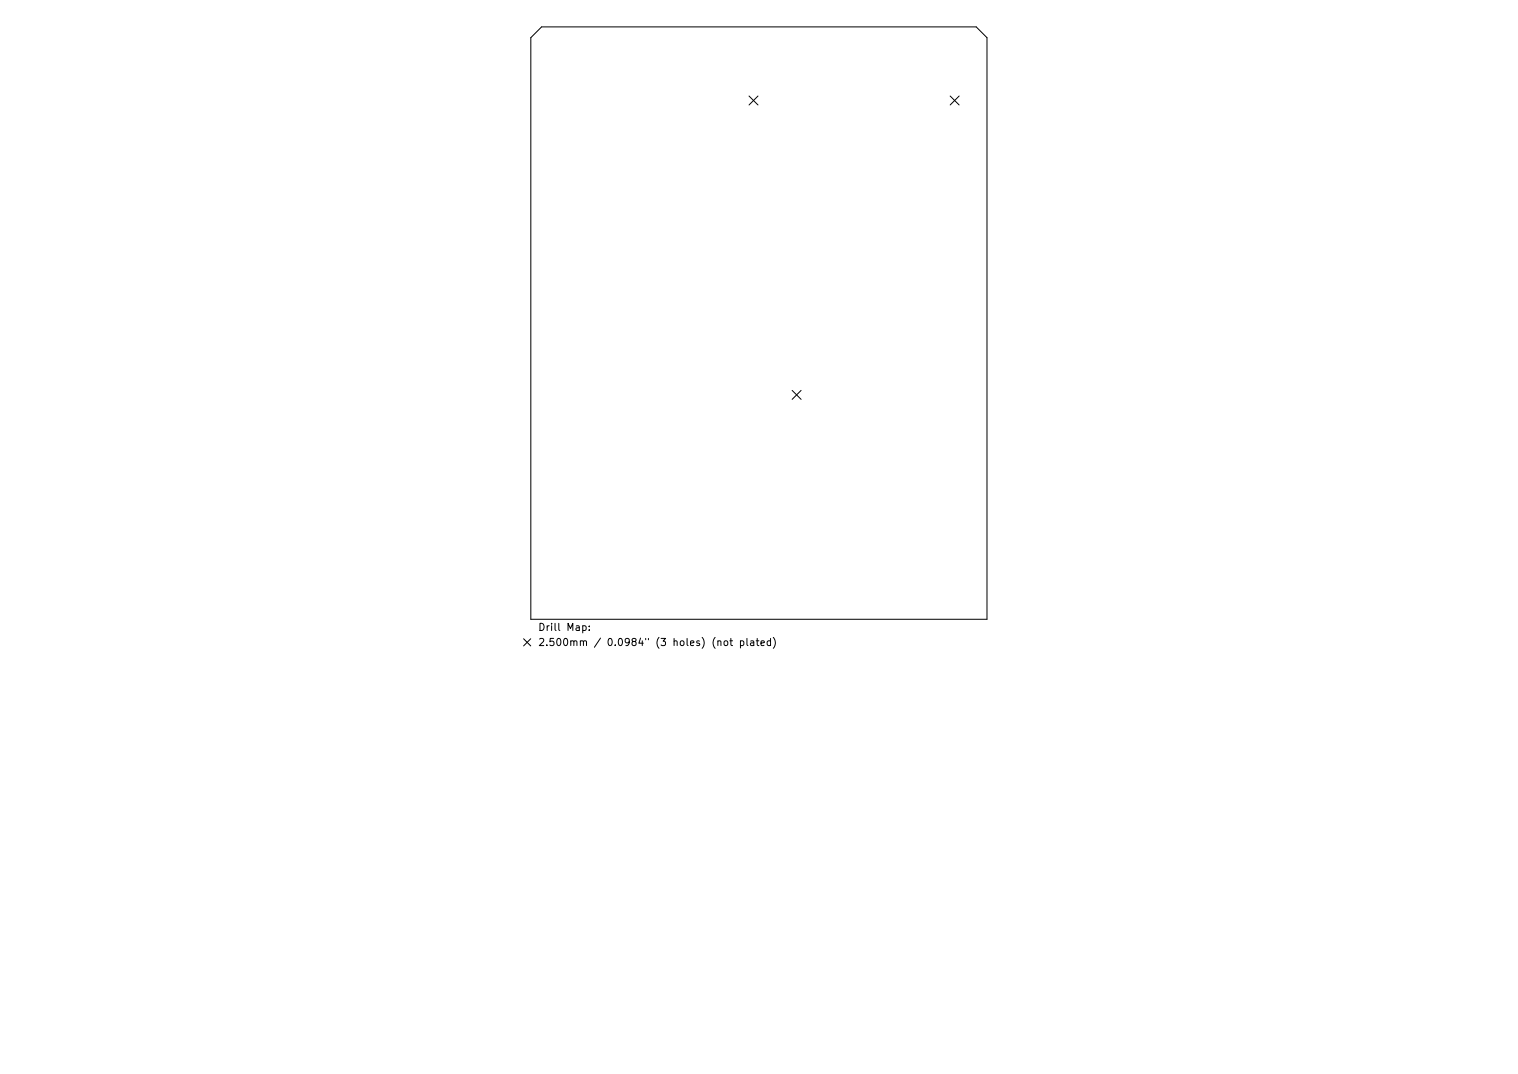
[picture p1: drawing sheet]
<svg xmlns="http://www.w3.org/2000/svg" width="297mm" height="210mm" viewBox="0 0 297 210" stroke-linecap="round" stroke-linejoin="round" font-family="sans-serif">
<defs><g id="words">
<g font-size="2">
<text x="105.3" y="123.5">Drill Map:</text>
<text x="105.3" y="126.5">2.500mm / 0.0984&quot; (3 holes) (not plated)</text>
</g>
</g></defs>
<g fill="none" stroke="#000" stroke-width=".2">
<path d="M106 5.3h85l2.1 2.1v113.8h-89.2v-113.8zM146.6 18.8l1.7 1.8M148.3 18.8l-1.7 1.8M185.9 18.8l1.8 1.8M187.7 18.8l-1.8 1.8M155 76.4l1.8 1.8M156.8 76.4l-1.8 1.8M102.4 125l1.5 1.5M103.9 125l-1.5 1.5M114 122.6l.4-.1 .3 .3-.1 .6h-.6M115.3 123.3v.1M115.3 122.6v.1"/>
<path d="M140.5 125.6l.2-.2 .3 .1 .1 .9M141.8 125.5l.3-.1 .3 .3v.4l-.3 .3-.3-.1-.1-.2zM142.8 125.4h.5M143 125v1.2l.3 .2M144.9 125.5l.4-.1 .3 .3-.2 .6h-.5M144.9 125.4v1.5M146.2 125v1.2l.2 .2M146.9 125.5h.5l.1 .9M147.5 125.8l-.5 .1-.2 .2 .2 .3 .5-.1M148 125.4h.5M148.2 125v1.2l.3 .2M148.9 125.9l.7-.1-.1-.3-.4-.1-.2 .3 .1 .6h.5"/>
<path d="M150.8 125.5l-.4-.1-.3 .3 .1 .6h.6M150.8 125v1.4M151.3 124.8a1.61 1.61 0 0 1 0 2.1"/>
</g>
<use href="#words"/>
</svg>
